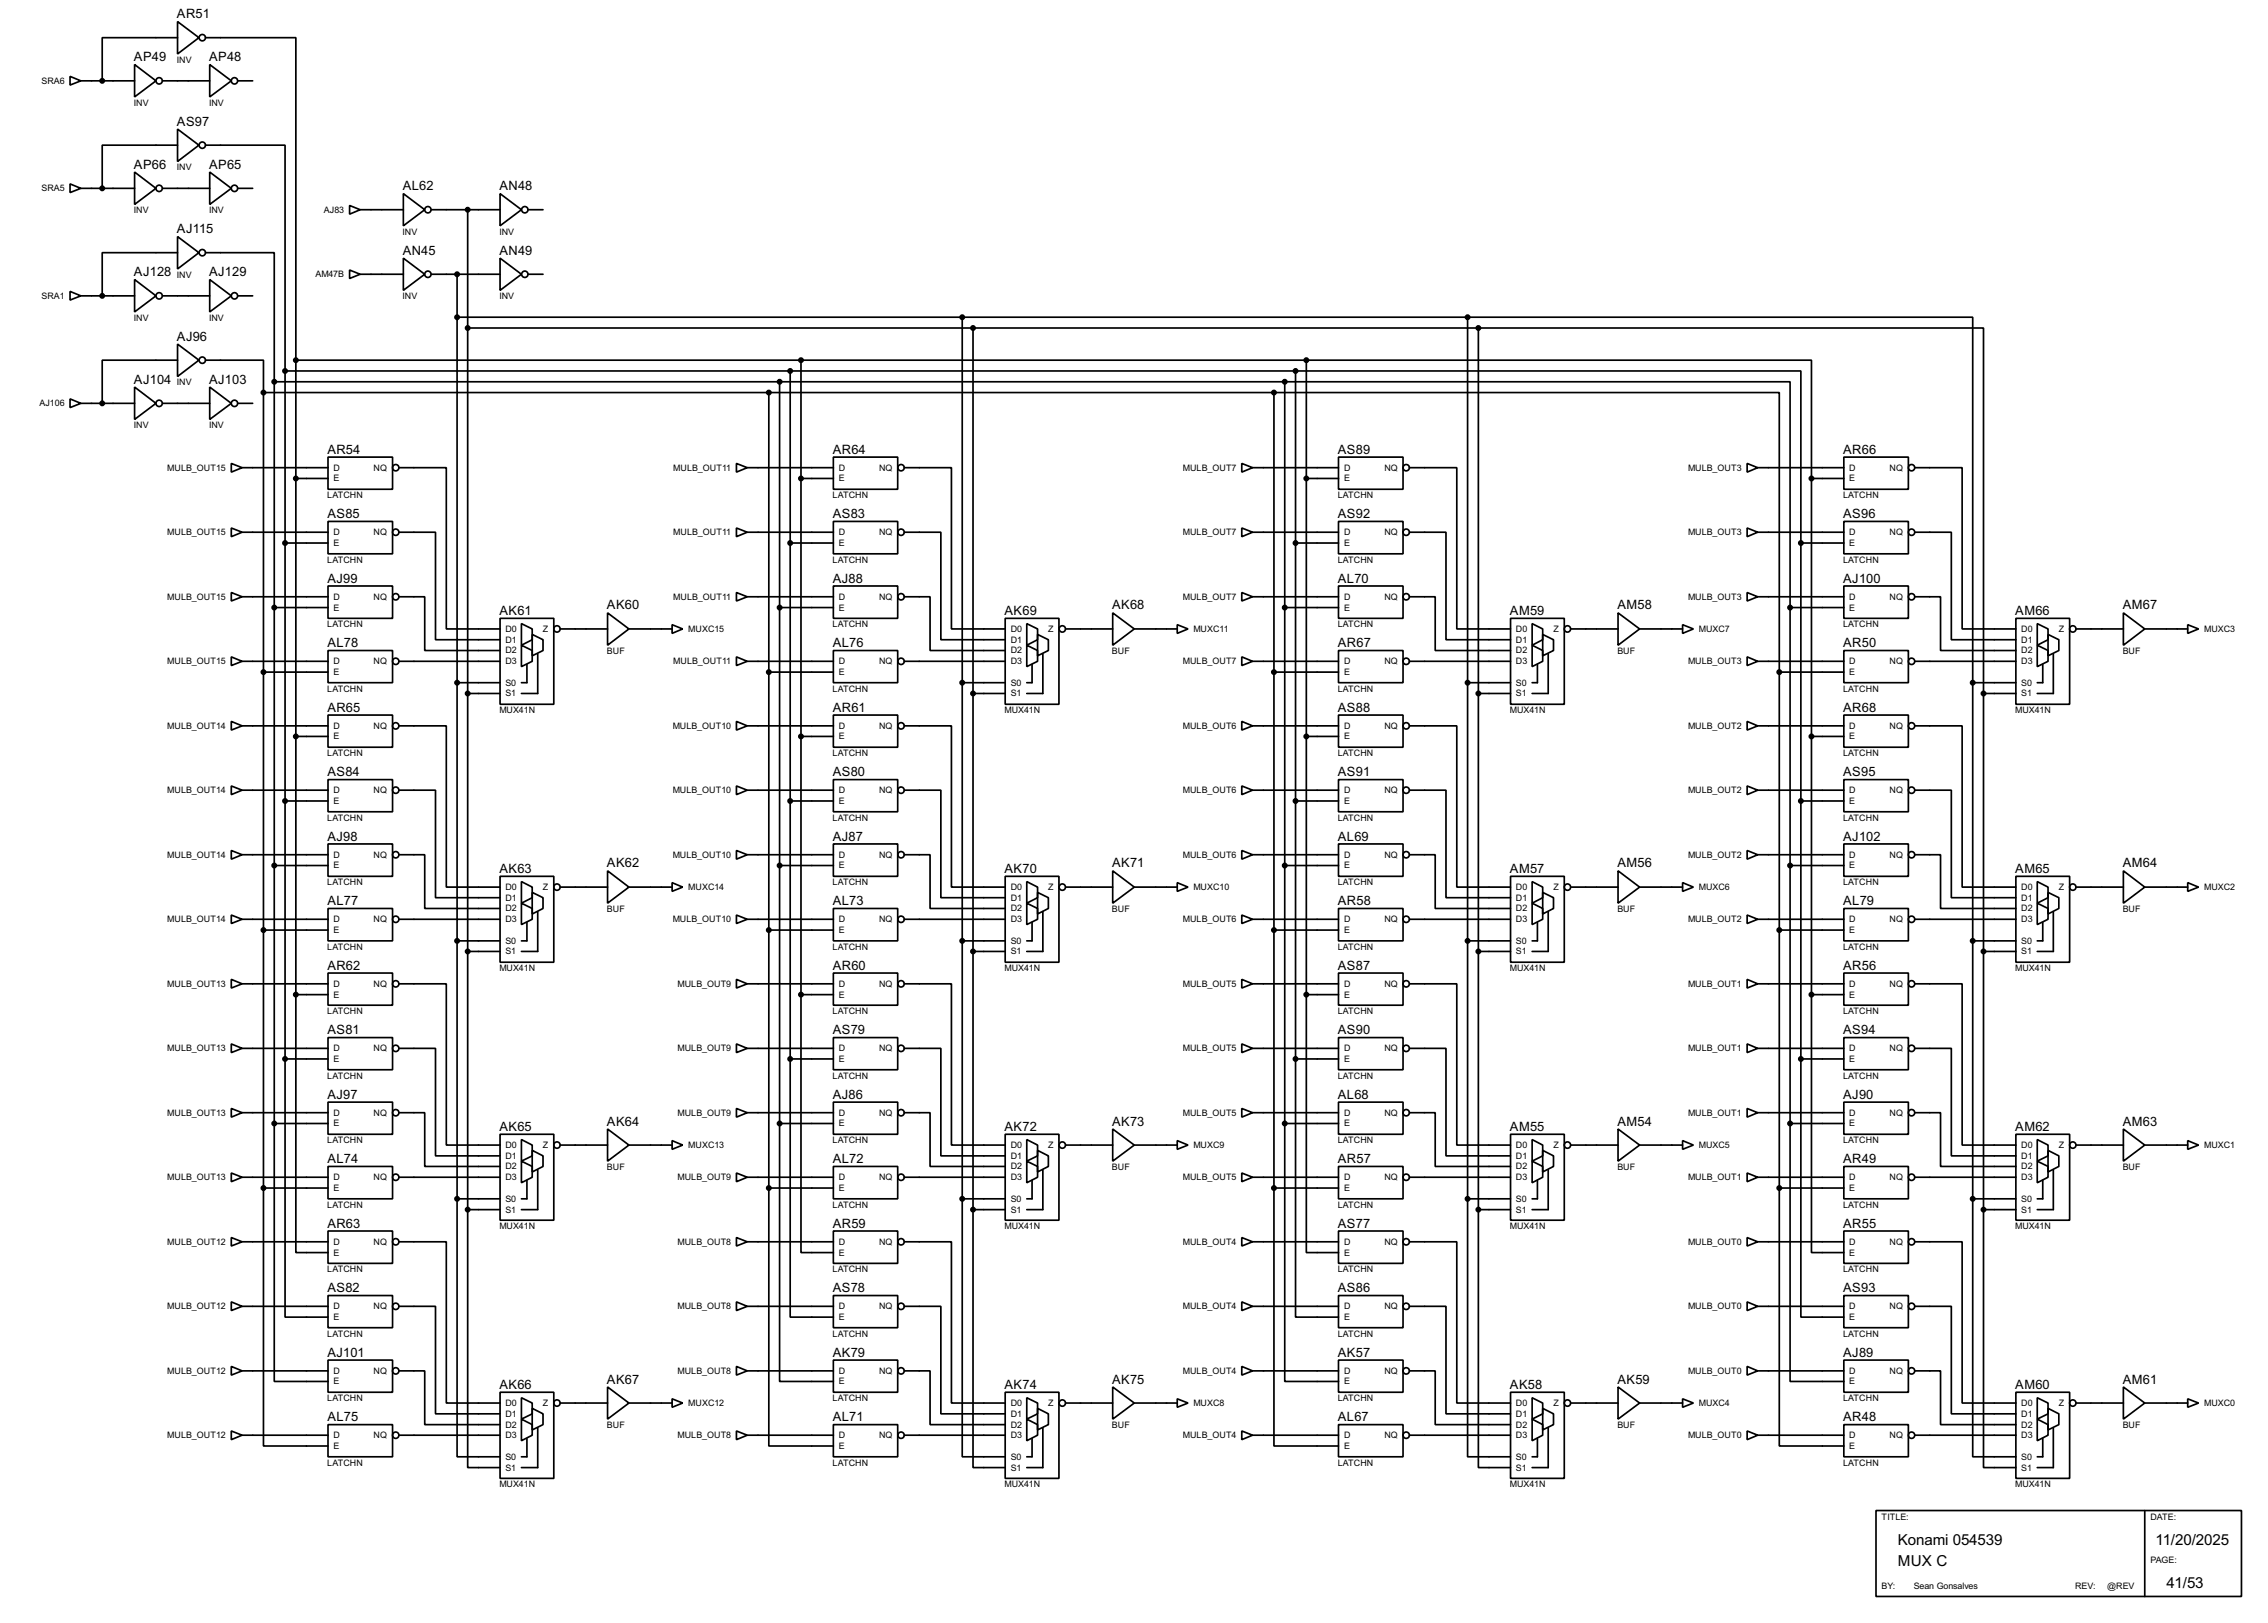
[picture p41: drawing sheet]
<svg xmlns="http://www.w3.org/2000/svg" width="536mm" height="383mm" viewBox="0 0 536 383" stroke-linecap="round" stroke-linejoin="round" font-family="sans-serif">
<defs><g id="words">
<g font-size="4">
<text x="448.4" y="365.1">Konami 054539</text>
<text x="509.3" y="365.1">11/20/2025</text>
<text x="448.4" y="370.1">MUX C</text>
<text x="511.9" y="375.2">41/53</text>
</g>
<g font-size="3.4">
<text x="41.8" y="4.3">AR51</text>
<text x="31.7" y="14.5">AP49</text>
<text x="49.4" y="14.5">AP48</text>
<text x="41.8" y="29.7">AS97</text>
<text x="31.7" y="39.9">AP66</text>
<text x="49.4" y="39.9">AP65</text>
<text x="95.2" y="45">AL62</text>
<text x="118" y="45">AN48</text>
<text x="41.8" y="55.1">AJ115</text>
<text x="31.7" y="65.3">AJ128</text>
<text x="49.4" y="65.3">AJ129</text>
<text x="95.2" y="60.2">AN45</text>
<text x="118" y="60.2">AN49</text>
<text x="41.8" y="80.5">AJ96</text>
<text x="31.7" y="90.7">AJ104</text>
<text x="49.4" y="90.7">AJ103</text>
<text x="77.4" y="107.2">AR54</text>
<text x="196.8" y="107.2">AR64</text>
<text x="316.1" y="107.2">AS89</text>
<text x="435.5" y="107.2">AR66</text>
<text x="77.4" y="122.4">AS85</text>
<text x="196.8" y="122.4">AS83</text>
<text x="316.1" y="122.4">AS92</text>
<text x="435.5" y="122.4">AS96</text>
<text x="77.4" y="137.6">AJ99</text>
<text x="196.8" y="137.6">AJ88</text>
<text x="316.1" y="137.6">AL70</text>
<text x="435.5" y="137.6">AJ100</text>
<text x="143.4" y="144">AK60</text>
<text x="262.8" y="144">AK68</text>
<text x="382.2" y="144">AM58</text>
<text x="501.6" y="144">AM67</text>
<text x="118" y="145.3">AK61</text>
<text x="237.4" y="145.3">AK69</text>
<text x="356.8" y="145.3">AM59</text>
<text x="476.2" y="145.3">AM66</text>
<text x="77.4" y="152.9">AL78</text>
<text x="196.8" y="152.9">AL76</text>
<text x="316.1" y="152.9">AR67</text>
<text x="435.5" y="152.9">AR50</text>
<text x="77.4" y="168.2">AR65</text>
<text x="196.8" y="168.2">AR61</text>
<text x="316.1" y="168.2">AS88</text>
<text x="435.5" y="168.2">AR68</text>
<text x="77.4" y="183.4">AS84</text>
<text x="196.8" y="183.4">AS80</text>
<text x="316.1" y="183.4">AS91</text>
<text x="435.5" y="183.4">AS95</text>
<text x="77.4" y="198.6">AJ98</text>
<text x="196.8" y="198.6">AJ87</text>
<text x="316.1" y="198.6">AL69</text>
<text x="435.5" y="198.6">AJ102</text>
<text x="118" y="206.3">AK63</text>
<text x="143.4" y="205">AK62</text>
<text x="237.4" y="206.3">AK70</text>
<text x="262.8" y="205">AK71</text>
<text x="356.8" y="206.3">AM57</text>
<text x="382.2" y="205">AM56</text>
<text x="476.2" y="206.3">AM65</text>
<text x="501.6" y="205">AM64</text>
<text x="77.4" y="213.9">AL77</text>
<text x="196.8" y="213.9">AL73</text>
<text x="316.1" y="213.9">AR58</text>
<text x="435.5" y="213.9">AL79</text>
<text x="77.4" y="229.1">AR62</text>
<text x="196.8" y="229.1">AR60</text>
<text x="316.1" y="229.1">AS87</text>
<text x="435.5" y="229.1">AR56</text>
<text x="77.4" y="244.4">AS81</text>
<text x="196.8" y="244.4">AS79</text>
<text x="316.1" y="244.4">AS90</text>
<text x="435.5" y="244.4">AS94</text>
<text x="77.4" y="259.6">AJ97</text>
<text x="196.8" y="259.6">AJ86</text>
<text x="316.1" y="259.6">AL68</text>
<text x="435.5" y="259.6">AJ90</text>
<text x="118" y="267.2">AK65</text>
<text x="143.4" y="266">AK64</text>
<text x="237.4" y="267.2">AK72</text>
<text x="262.8" y="266">AK73</text>
<text x="356.8" y="267.2">AM55</text>
<text x="382.2" y="266">AM54</text>
<text x="476.2" y="267.2">AM62</text>
<text x="501.6" y="266">AM63</text>
<text x="77.4" y="274.8">AL74</text>
<text x="196.8" y="274.8">AL72</text>
<text x="316.1" y="274.8">AR57</text>
<text x="435.5" y="274.8">AR49</text>
<text x="77.4" y="290.1">AR63</text>
<text x="196.8" y="290.1">AR59</text>
<text x="316.1" y="290.1">AS77</text>
<text x="435.5" y="290.1">AR55</text>
<text x="77.4" y="305.3">AS82</text>
<text x="196.8" y="305.3">AS78</text>
<text x="316.1" y="305.3">AS86</text>
<text x="435.5" y="305.3">AS93</text>
<text x="77.4" y="320.6">AJ101</text>
<text x="196.8" y="320.6">AK79</text>
<text x="316.1" y="320.6">AK57</text>
<text x="435.5" y="320.6">AJ89</text>
<text x="118" y="328.2">AK66</text>
<text x="143.4" y="326.9">AK67</text>
<text x="237.4" y="328.2">AK74</text>
<text x="262.8" y="326.9">AK75</text>
<text x="356.8" y="328.2">AK58</text>
<text x="382.2" y="326.9">AK59</text>
<text x="476.2" y="328.2">AM60</text>
<text x="501.6" y="326.9">AM61</text>
<text x="77.4" y="335.8">AL75</text>
<text x="196.8" y="335.8">AL71</text>
<text x="316.1" y="335.8">AL67</text>
<text x="435.5" y="335.8">AR48</text>
</g>
<g font-size="2.4">
<text x="41.8" y="14.8">INV</text>
<text x="9.8" y="19.8">SRA6</text>
<text x="31.6" y="25">INV</text>
<text x="49.4" y="25">INV</text>
<text x="41.8" y="40.2">INV</text>
<text x="9.8" y="45.2">SRA5</text>
<text x="31.6" y="50.4">INV</text>
<text x="49.4" y="50.4">INV</text>
<text x="76.5" y="50.2">AJ83</text>
<text x="95.1" y="55.4">INV</text>
<text x="118" y="55.4">INV</text>
<text x="41.8" y="65.6">INV</text>
<text x="74.5" y="65.5">AM47B</text>
<text x="9.8" y="70.6">SRA1</text>
<text x="95.1" y="70.7">INV</text>
<text x="118" y="70.7">INV</text>
<text x="31.6" y="75.8">INV</text>
<text x="49.4" y="75.8">INV</text>
<text x="9.3" y="96">AJ106</text>
<text x="41.8" y="91">INV</text>
<text x="31.6" y="101.2">INV</text>
<text x="49.4" y="101.2">INV</text>
<text x="39.5" y="111.2">MULB_OUT15</text>
<text x="78.8" y="111.2">D</text>
<text x="78.8" y="113.7">E</text>
<text x="88.3" y="111.2">NQ</text>
<text x="159.1" y="111.2">MULB_OUT11</text>
<text x="198.2" y="111.2">D</text>
<text x="198.2" y="113.7">E</text>
<text x="207.7" y="111.2">NQ</text>
<text x="279.5" y="111.2">MULB_OUT7</text>
<text x="317.6" y="111.2">D</text>
<text x="317.6" y="113.7">E</text>
<text x="327.1" y="111.2">NQ</text>
<text x="398.8" y="111.2">MULB_OUT3</text>
<text x="436.9" y="111.2">D</text>
<text x="436.9" y="113.7">E</text>
<text x="446.4" y="111.2">NQ</text>
<text x="77.3" y="117.7">LATCHN</text>
<text x="196.7" y="117.7">LATCHN</text>
<text x="316.1" y="117.7">LATCHN</text>
<text x="435.5" y="117.7">LATCHN</text>
<text x="39.5" y="126.4">MULB_OUT15</text>
<text x="78.8" y="126.4">D</text>
<text x="78.8" y="129">E</text>
<text x="88.3" y="126.4">NQ</text>
<text x="159.1" y="126.4">MULB_OUT11</text>
<text x="198.2" y="126.4">D</text>
<text x="198.2" y="129">E</text>
<text x="207.7" y="126.4">NQ</text>
<text x="279.5" y="126.4">MULB_OUT7</text>
<text x="317.6" y="126.4">D</text>
<text x="317.6" y="129">E</text>
<text x="327.1" y="126.4">NQ</text>
<text x="398.8" y="126.4">MULB_OUT3</text>
<text x="436.9" y="126.4">D</text>
<text x="436.9" y="129">E</text>
<text x="446.4" y="126.4">NQ</text>
<text x="77.3" y="133">LATCHN</text>
<text x="196.7" y="133">LATCHN</text>
<text x="316.1" y="133">LATCHN</text>
<text x="435.5" y="133">LATCHN</text>
<text x="39.5" y="141.7">MULB_OUT15</text>
<text x="78.8" y="141.7">D</text>
<text x="88.3" y="141.7">NQ</text>
<text x="159.1" y="141.7">MULB_OUT11</text>
<text x="198.2" y="141.7">D</text>
<text x="207.7" y="141.7">NQ</text>
<text x="279.5" y="141.7">MULB_OUT7</text>
<text x="317.6" y="141.7">D</text>
<text x="327.1" y="141.7">NQ</text>
<text x="398.8" y="141.7">MULB_OUT3</text>
<text x="436.9" y="141.7">D</text>
<text x="446.4" y="141.7">NQ</text>
<text x="77.3" y="148.2">LATCHN</text>
<text x="78.8" y="144.3">E</text>
<text x="119.4" y="149.3">D0</text>
<text x="128.3" y="149.3">Z</text>
<text x="162.6" y="149.3">MUXC15</text>
<text x="196.7" y="148.2">LATCHN</text>
<text x="198.2" y="144.3">E</text>
<text x="238.8" y="149.3">D0</text>
<text x="247.7" y="149.3">Z</text>
<text x="282" y="149.3">MUXC11</text>
<text x="316.1" y="148.2">LATCHN</text>
<text x="317.6" y="144.3">E</text>
<text x="358.2" y="149.3">D0</text>
<text x="367.1" y="149.3">Z</text>
<text x="401.4" y="149.3">MUXC7</text>
<text x="435.5" y="148.2">LATCHN</text>
<text x="436.9" y="144.3">E</text>
<text x="477.6" y="149.3">D0</text>
<text x="486.4" y="149.3">Z</text>
<text x="520.8" y="149.3">MUXC3</text>
<text x="119.4" y="151.9">D1</text>
<text x="119.4" y="154.4">D2</text>
<text x="143.4" y="154.5">BUF</text>
<text x="238.8" y="151.9">D1</text>
<text x="238.8" y="154.4">D2</text>
<text x="262.7" y="154.5">BUF</text>
<text x="358.2" y="151.9">D1</text>
<text x="358.2" y="154.4">D2</text>
<text x="382.1" y="154.5">BUF</text>
<text x="477.6" y="151.9">D1</text>
<text x="477.6" y="154.4">D2</text>
<text x="501.5" y="154.5">BUF</text>
<text x="39.5" y="157">MULB_OUT15</text>
<text x="78.8" y="157">D</text>
<text x="78.8" y="159.5">E</text>
<text x="88.3" y="157">NQ</text>
<text x="119.4" y="157">D3</text>
<text x="159.1" y="157">MULB_OUT11</text>
<text x="198.2" y="157">D</text>
<text x="198.2" y="159.5">E</text>
<text x="207.7" y="157">NQ</text>
<text x="238.8" y="157">D3</text>
<text x="279.5" y="157">MULB_OUT7</text>
<text x="317.6" y="157">D</text>
<text x="317.6" y="159.5">E</text>
<text x="327.1" y="157">NQ</text>
<text x="358.2" y="157">D3</text>
<text x="398.8" y="157">MULB_OUT3</text>
<text x="436.9" y="157">D</text>
<text x="436.9" y="159.5">E</text>
<text x="446.4" y="157">NQ</text>
<text x="477.6" y="157">D3</text>
<text x="77.3" y="163.4">LATCHN</text>
<text x="119.4" y="162">S0</text>
<text x="119.4" y="164.6">S1</text>
<text x="196.7" y="163.4">LATCHN</text>
<text x="238.8" y="162">S0</text>
<text x="238.8" y="164.6">S1</text>
<text x="316.1" y="163.4">LATCHN</text>
<text x="358.2" y="162">S0</text>
<text x="358.2" y="164.6">S1</text>
<text x="435.5" y="163.4">LATCHN</text>
<text x="477.6" y="162">S0</text>
<text x="477.6" y="164.6">S1</text>
<text x="39.5" y="172.2">MULB_OUT14</text>
<text x="78.8" y="172.2">D</text>
<text x="88.3" y="172.2">NQ</text>
<text x="118" y="168.5">MUX41N</text>
<text x="158.9" y="172.2">MULB_OUT10</text>
<text x="198.2" y="172.2">D</text>
<text x="207.7" y="172.2">NQ</text>
<text x="237.3" y="168.5">MUX41N</text>
<text x="279.5" y="172.2">MULB_OUT6</text>
<text x="317.6" y="172.2">D</text>
<text x="327.1" y="172.2">NQ</text>
<text x="356.7" y="168.5">MUX41N</text>
<text x="398.8" y="172.2">MULB_OUT2</text>
<text x="436.9" y="172.2">D</text>
<text x="446.4" y="172.2">NQ</text>
<text x="476.1" y="168.5">MUX41N</text>
<text x="77.3" y="178.7">LATCHN</text>
<text x="78.8" y="174.7">E</text>
<text x="196.7" y="178.7">LATCHN</text>
<text x="198.2" y="174.7">E</text>
<text x="316.1" y="178.7">LATCHN</text>
<text x="317.6" y="174.7">E</text>
<text x="435.5" y="178.7">LATCHN</text>
<text x="436.9" y="174.7">E</text>
<text x="39.5" y="187.4">MULB_OUT14</text>
<text x="78.8" y="187.4">D</text>
<text x="78.8" y="190">E</text>
<text x="88.3" y="187.4">NQ</text>
<text x="158.9" y="187.4">MULB_OUT10</text>
<text x="198.2" y="187.4">D</text>
<text x="198.2" y="190">E</text>
<text x="207.7" y="187.4">NQ</text>
<text x="279.5" y="187.4">MULB_OUT6</text>
<text x="317.6" y="187.4">D</text>
<text x="317.6" y="190">E</text>
<text x="327.1" y="187.4">NQ</text>
<text x="398.8" y="187.4">MULB_OUT2</text>
<text x="436.9" y="187.4">D</text>
<text x="436.9" y="190">E</text>
<text x="446.4" y="187.4">NQ</text>
<text x="77.3" y="193.9">LATCHN</text>
<text x="196.7" y="193.9">LATCHN</text>
<text x="316.1" y="193.9">LATCHN</text>
<text x="435.5" y="193.9">LATCHN</text>
<text x="39.5" y="202.7">MULB_OUT14</text>
<text x="78.8" y="202.7">D</text>
<text x="88.3" y="202.7">NQ</text>
<text x="158.9" y="202.7">MULB_OUT10</text>
<text x="198.2" y="202.7">D</text>
<text x="207.7" y="202.7">NQ</text>
<text x="279.5" y="202.7">MULB_OUT6</text>
<text x="317.6" y="202.7">D</text>
<text x="327.1" y="202.7">NQ</text>
<text x="398.8" y="202.7">MULB_OUT2</text>
<text x="436.9" y="202.7">D</text>
<text x="446.4" y="202.7">NQ</text>
<text x="77.3" y="209.2">LATCHN</text>
<text x="78.8" y="205.2">E</text>
<text x="196.7" y="209.2">LATCHN</text>
<text x="198.2" y="205.2">E</text>
<text x="316.1" y="209.2">LATCHN</text>
<text x="317.6" y="205.2">E</text>
<text x="435.5" y="209.2">LATCHN</text>
<text x="436.9" y="205.2">E</text>
<text x="119.4" y="210.3">D0</text>
<text x="119.4" y="212.8">D1</text>
<text x="119.4" y="215.4">D2</text>
<text x="128.3" y="210.3">Z</text>
<text x="143.4" y="215.5">BUF</text>
<text x="162.6" y="210.3">MUXC14</text>
<text x="238.8" y="210.3">D0</text>
<text x="238.8" y="212.8">D1</text>
<text x="238.8" y="215.4">D2</text>
<text x="247.7" y="210.3">Z</text>
<text x="262.7" y="215.5">BUF</text>
<text x="282" y="210.3">MUXC10</text>
<text x="358.2" y="210.3">D0</text>
<text x="358.2" y="212.8">D1</text>
<text x="358.2" y="215.4">D2</text>
<text x="367.1" y="210.3">Z</text>
<text x="382.1" y="215.5">BUF</text>
<text x="401.4" y="210.3">MUXC6</text>
<text x="477.6" y="210.3">D0</text>
<text x="477.6" y="212.8">D1</text>
<text x="477.6" y="215.4">D2</text>
<text x="486.4" y="210.3">Z</text>
<text x="501.5" y="215.5">BUF</text>
<text x="520.8" y="210.3">MUXC2</text>
<text x="39.5" y="217.9">MULB_OUT14</text>
<text x="78.8" y="217.9">D</text>
<text x="78.8" y="220.5">E</text>
<text x="88.3" y="217.9">NQ</text>
<text x="119.4" y="217.9">D3</text>
<text x="158.9" y="217.9">MULB_OUT10</text>
<text x="198.2" y="217.9">D</text>
<text x="198.2" y="220.5">E</text>
<text x="207.7" y="217.9">NQ</text>
<text x="238.8" y="217.9">D3</text>
<text x="279.5" y="217.9">MULB_OUT6</text>
<text x="317.6" y="217.9">D</text>
<text x="317.6" y="220.5">E</text>
<text x="327.1" y="217.9">NQ</text>
<text x="358.2" y="217.9">D3</text>
<text x="398.8" y="217.9">MULB_OUT2</text>
<text x="436.9" y="217.9">D</text>
<text x="436.9" y="220.5">E</text>
<text x="446.4" y="217.9">NQ</text>
<text x="477.6" y="217.9">D3</text>
<text x="77.3" y="224.4">LATCHN</text>
<text x="119.4" y="223">S0</text>
<text x="119.4" y="225.5">S1</text>
<text x="196.7" y="224.4">LATCHN</text>
<text x="238.8" y="223">S0</text>
<text x="238.8" y="225.5">S1</text>
<text x="316.1" y="224.4">LATCHN</text>
<text x="358.2" y="223">S0</text>
<text x="358.2" y="225.5">S1</text>
<text x="435.5" y="224.4">LATCHN</text>
<text x="477.6" y="223">S0</text>
<text x="477.6" y="225.5">S1</text>
<text x="39.5" y="233.2">MULB_OUT13</text>
<text x="78.8" y="233.2">D</text>
<text x="88.3" y="233.2">NQ</text>
<text x="118" y="229.5">MUX41N</text>
<text x="160.1" y="233.2">MULB_OUT9</text>
<text x="198.2" y="233.2">D</text>
<text x="207.7" y="233.2">NQ</text>
<text x="237.3" y="229.5">MUX41N</text>
<text x="279.5" y="233.2">MULB_OUT5</text>
<text x="317.6" y="233.2">D</text>
<text x="327.1" y="233.2">NQ</text>
<text x="356.7" y="229.5">MUX41N</text>
<text x="398.8" y="233.2">MULB_OUT1</text>
<text x="436.9" y="233.2">D</text>
<text x="446.4" y="233.2">NQ</text>
<text x="476.1" y="229.5">MUX41N</text>
<text x="77.3" y="239.6">LATCHN</text>
<text x="78.8" y="235.7">E</text>
<text x="196.7" y="239.6">LATCHN</text>
<text x="198.2" y="235.7">E</text>
<text x="316.1" y="239.6">LATCHN</text>
<text x="317.6" y="235.7">E</text>
<text x="435.5" y="239.6">LATCHN</text>
<text x="436.9" y="235.7">E</text>
<text x="39.5" y="248.4">MULB_OUT13</text>
<text x="78.8" y="248.4">D</text>
<text x="78.8" y="250.9">E</text>
<text x="88.3" y="248.4">NQ</text>
<text x="160.1" y="248.4">MULB_OUT9</text>
<text x="198.2" y="248.4">D</text>
<text x="198.2" y="250.9">E</text>
<text x="207.7" y="248.4">NQ</text>
<text x="279.5" y="248.4">MULB_OUT5</text>
<text x="317.6" y="248.4">D</text>
<text x="317.6" y="250.9">E</text>
<text x="327.1" y="248.4">NQ</text>
<text x="398.8" y="248.4">MULB_OUT1</text>
<text x="436.9" y="248.4">D</text>
<text x="436.9" y="250.9">E</text>
<text x="446.4" y="248.4">NQ</text>
<text x="77.3" y="254.9">LATCHN</text>
<text x="196.7" y="254.9">LATCHN</text>
<text x="316.1" y="254.9">LATCHN</text>
<text x="435.5" y="254.9">LATCHN</text>
<text x="39.5" y="263.6">MULB_OUT13</text>
<text x="78.8" y="263.6">D</text>
<text x="88.3" y="263.6">NQ</text>
<text x="160.1" y="263.6">MULB_OUT9</text>
<text x="198.2" y="263.6">D</text>
<text x="207.7" y="263.6">NQ</text>
<text x="279.5" y="263.6">MULB_OUT5</text>
<text x="317.6" y="263.6">D</text>
<text x="327.1" y="263.6">NQ</text>
<text x="398.8" y="263.6">MULB_OUT1</text>
<text x="436.9" y="263.6">D</text>
<text x="446.4" y="263.6">NQ</text>
<text x="78.8" y="266.2">E</text>
<text x="198.2" y="266.2">E</text>
<text x="317.6" y="266.2">E</text>
<text x="436.9" y="266.2">E</text>
<text x="77.3" y="270.1">LATCHN</text>
<text x="119.4" y="271.3">D0</text>
<text x="119.4" y="273.8">D1</text>
<text x="128.3" y="271.3">Z</text>
<text x="162.6" y="271.3">MUXC13</text>
<text x="196.7" y="270.1">LATCHN</text>
<text x="238.8" y="271.3">D0</text>
<text x="238.8" y="273.8">D1</text>
<text x="247.7" y="271.3">Z</text>
<text x="282" y="271.3">MUXC9</text>
<text x="316.1" y="270.1">LATCHN</text>
<text x="358.2" y="271.3">D0</text>
<text x="358.2" y="273.8">D1</text>
<text x="367.1" y="271.3">Z</text>
<text x="401.4" y="271.3">MUXC5</text>
<text x="435.5" y="270.1">LATCHN</text>
<text x="477.6" y="271.3">D0</text>
<text x="477.6" y="273.8">D1</text>
<text x="486.4" y="271.3">Z</text>
<text x="520.8" y="271.3">MUXC1</text>
<text x="39.5" y="278.9">MULB_OUT13</text>
<text x="78.8" y="278.9">D</text>
<text x="78.8" y="281.4">E</text>
<text x="88.3" y="278.9">NQ</text>
<text x="119.4" y="276.3">D2</text>
<text x="119.4" y="278.9">D3</text>
<text x="143.4" y="276.5">BUF</text>
<text x="160.1" y="278.9">MULB_OUT9</text>
<text x="198.2" y="278.9">D</text>
<text x="198.2" y="281.4">E</text>
<text x="207.7" y="278.9">NQ</text>
<text x="238.8" y="276.3">D2</text>
<text x="238.8" y="278.9">D3</text>
<text x="262.7" y="276.5">BUF</text>
<text x="279.5" y="278.9">MULB_OUT5</text>
<text x="317.6" y="278.9">D</text>
<text x="317.6" y="281.4">E</text>
<text x="327.1" y="278.9">NQ</text>
<text x="358.2" y="276.3">D2</text>
<text x="358.2" y="278.9">D3</text>
<text x="382.1" y="276.5">BUF</text>
<text x="398.8" y="278.9">MULB_OUT1</text>
<text x="436.9" y="278.9">D</text>
<text x="436.9" y="281.4">E</text>
<text x="446.4" y="278.9">NQ</text>
<text x="477.6" y="276.3">D2</text>
<text x="477.6" y="278.9">D3</text>
<text x="501.5" y="276.5">BUF</text>
<text x="77.3" y="285.4">LATCHN</text>
<text x="119.4" y="284">S0</text>
<text x="119.4" y="286.5">S1</text>
<text x="196.7" y="285.4">LATCHN</text>
<text x="238.8" y="284">S0</text>
<text x="238.8" y="286.5">S1</text>
<text x="316.1" y="285.4">LATCHN</text>
<text x="358.2" y="284">S0</text>
<text x="358.2" y="286.5">S1</text>
<text x="435.5" y="285.4">LATCHN</text>
<text x="477.6" y="284">S0</text>
<text x="477.6" y="286.5">S1</text>
<text x="118" y="290.4">MUX41N</text>
<text x="237.3" y="290.4">MUX41N</text>
<text x="356.7" y="290.4">MUX41N</text>
<text x="476.1" y="290.4">MUX41N</text>
<text x="39.5" y="294.1">MULB_OUT12</text>
<text x="78.8" y="294.1">D</text>
<text x="78.8" y="296.7">E</text>
<text x="88.3" y="294.1">NQ</text>
<text x="160.1" y="294.1">MULB_OUT8</text>
<text x="198.2" y="294.1">D</text>
<text x="198.2" y="296.7">E</text>
<text x="207.7" y="294.1">NQ</text>
<text x="279.5" y="294.1">MULB_OUT4</text>
<text x="317.6" y="294.1">D</text>
<text x="317.6" y="296.7">E</text>
<text x="327.1" y="294.1">NQ</text>
<text x="398.8" y="294.1">MULB_OUT0</text>
<text x="436.9" y="294.1">D</text>
<text x="436.9" y="296.7">E</text>
<text x="446.4" y="294.1">NQ</text>
<text x="77.3" y="300.6">LATCHN</text>
<text x="196.7" y="300.6">LATCHN</text>
<text x="316.1" y="300.6">LATCHN</text>
<text x="435.5" y="300.6">LATCHN</text>
<text x="39.5" y="309.4">MULB_OUT12</text>
<text x="78.8" y="309.4">D</text>
<text x="78.8" y="311.9">E</text>
<text x="88.3" y="309.4">NQ</text>
<text x="160.1" y="309.4">MULB_OUT8</text>
<text x="198.2" y="309.4">D</text>
<text x="198.2" y="311.9">E</text>
<text x="207.7" y="309.4">NQ</text>
<text x="279.5" y="309.4">MULB_OUT4</text>
<text x="317.6" y="309.4">D</text>
<text x="317.6" y="311.9">E</text>
<text x="327.1" y="309.4">NQ</text>
<text x="398.8" y="309.4">MULB_OUT0</text>
<text x="436.9" y="309.4">D</text>
<text x="436.9" y="311.9">E</text>
<text x="446.4" y="309.4">NQ</text>
<text x="77.3" y="315.8">LATCHN</text>
<text x="196.7" y="315.8">LATCHN</text>
<text x="316.1" y="315.8">LATCHN</text>
<text x="435.5" y="315.8">LATCHN</text>
<text x="39.5" y="324.6">MULB_OUT12</text>
<text x="78.8" y="324.6">D</text>
<text x="78.8" y="327.1">E</text>
<text x="88.3" y="324.6">NQ</text>
<text x="160.1" y="324.6">MULB_OUT8</text>
<text x="198.2" y="324.6">D</text>
<text x="198.2" y="327.1">E</text>
<text x="207.7" y="324.6">NQ</text>
<text x="279.5" y="324.6">MULB_OUT4</text>
<text x="317.6" y="324.6">D</text>
<text x="317.6" y="327.1">E</text>
<text x="327.1" y="324.6">NQ</text>
<text x="398.8" y="324.6">MULB_OUT0</text>
<text x="436.9" y="324.6">D</text>
<text x="436.9" y="327.1">E</text>
<text x="446.4" y="324.6">NQ</text>
<text x="77.3" y="331.1">LATCHN</text>
<text x="119.4" y="332.2">D0</text>
<text x="119.4" y="334.8">D1</text>
<text x="128.3" y="332.2">Z</text>
<text x="162.6" y="332.2">MUXC12</text>
<text x="196.7" y="331.1">LATCHN</text>
<text x="238.8" y="332.2">D0</text>
<text x="238.8" y="334.8">D1</text>
<text x="247.7" y="332.2">Z</text>
<text x="282" y="332.2">MUXC8</text>
<text x="316.1" y="331.1">LATCHN</text>
<text x="358.2" y="332.2">D0</text>
<text x="358.2" y="334.8">D1</text>
<text x="367.1" y="332.2">Z</text>
<text x="401.4" y="332.2">MUXC4</text>
<text x="435.5" y="331.1">LATCHN</text>
<text x="477.6" y="332.2">D0</text>
<text x="477.6" y="334.8">D1</text>
<text x="486.4" y="332.2">Z</text>
<text x="520.8" y="332.2">MUXC0</text>
<text x="39.5" y="339.8">MULB_OUT12</text>
<text x="78.8" y="339.8">D</text>
<text x="88.3" y="339.8">NQ</text>
<text x="119.4" y="337.3">D2</text>
<text x="119.4" y="339.8">D3</text>
<text x="143.4" y="337.4">BUF</text>
<text x="160.1" y="339.8">MULB_OUT8</text>
<text x="198.2" y="339.8">D</text>
<text x="207.7" y="339.8">NQ</text>
<text x="238.8" y="337.3">D2</text>
<text x="238.8" y="339.8">D3</text>
<text x="262.7" y="337.4">BUF</text>
<text x="279.5" y="339.8">MULB_OUT4</text>
<text x="317.6" y="339.8">D</text>
<text x="327.1" y="339.8">NQ</text>
<text x="358.2" y="337.3">D2</text>
<text x="358.2" y="339.8">D3</text>
<text x="382.1" y="337.4">BUF</text>
<text x="398.8" y="339.8">MULB_OUT0</text>
<text x="436.9" y="339.8">D</text>
<text x="446.4" y="339.8">NQ</text>
<text x="477.6" y="337.3">D2</text>
<text x="477.6" y="339.8">D3</text>
<text x="501.5" y="337.4">BUF</text>
<text x="77.3" y="346.3">LATCHN</text>
<text x="78.8" y="342.4">E</text>
<text x="119.4" y="344.9">S0</text>
<text x="119.4" y="347.5">S1</text>
<text x="196.7" y="346.3">LATCHN</text>
<text x="198.2" y="342.4">E</text>
<text x="238.8" y="344.9">S0</text>
<text x="238.8" y="347.5">S1</text>
<text x="316.1" y="346.3">LATCHN</text>
<text x="317.6" y="342.4">E</text>
<text x="358.2" y="344.9">S0</text>
<text x="358.2" y="347.5">S1</text>
<text x="435.5" y="346.3">LATCHN</text>
<text x="436.9" y="342.4">E</text>
<text x="477.6" y="344.9">S0</text>
<text x="477.6" y="347.5">S1</text>
<text x="118" y="351.4">MUX41N</text>
<text x="237.3" y="351.4">MUX41N</text>
<text x="356.7" y="351.4">MUX41N</text>
<text x="476.1" y="351.4">MUX41N</text>
<text x="444.6" y="359.1">TITLE:</text>
<text x="508.1" y="359.1">DATE:</text>
<text x="508.1" y="369.2">PAGE:</text>
<text x="444.6" y="375.6">BY:</text>
<text x="452.2" y="375.6">Sean Gonsalves</text>
<text x="490.3" y="375.6">REV:</text>
<text x="497.9" y="375.6">@REV</text>
</g>
</g></defs>
<g fill="none" stroke="#000" stroke-width=".4">
<path d="M16.6 18.1l2.5 1-2.5 1zM19.1 19.1h12.7M31.8 15.3l5.1 3.8-5.1 3.8zM38.4 19.1h11.2M42 5.1l5 3.8-5 3.9zM42 8.9h-17.8v10.2M48.6 8.9h21.3v76.2M49.6 15.3l5.1 3.8-5.1 3.8zM56.2 19.1h3.5M42 30.5l5 3.8-5 3.9zM42 34.3h-17.8v10.2M48.6 34.3h18.8v53.4"/>
<path d="M16.6 43.5l2.5 1-2.5 1zM19.1 44.5h12.7M31.8 40.7l5.1 3.8-5.1 3.8zM38.4 44.5h11.2M42 55.9l5 3.8-5 3.9zM42 59.7h-17.8v10.2M48.6 59.7h16.2v30.5M49.6 40.7l5.1 3.8-5.1 3.8zM56.2 44.5h3.5M82.6 48.6l2.5 1-2.5 1zM85.1 49.6h10.2M95.3 45.8l5.1 3.8-5.1 3.8z"/>
<path d="M101.9 49.6h16.3M110.5 49.6v236.2M118.2 45.8l5 3.8-5 3.8zM124.8 49.6h3.5M16.6 68.9l2.5 1-2.5 1zM19.1 69.9h12.7M31.8 66.1l5.1 3.8-5.1 3.8zM38.4 69.9h11.2M49.6 66.1l5.1 3.8-5.1 3.8zM56.2 69.9h3.5M82.6 63.8l2.5 1-2.5 1zM85.1 64.8h10.2"/>
<path d="M95.3 61l5.1 3.8-5.1 3.8zM101.9 64.8h16.3M108 64.8v218.5M108 75h238.8M110.5 77.5h238.8M118.2 61l5 3.8-5 3.8zM124.8 64.8h3.5M227.4 75v208.3M229.9 77.5v208.3M346.8 75h119.3v86.3M346.8 75v208.3M349.3 77.5h119.4v86.4"/>
<path d="M349.3 77.5v208.3M16.6 94.3l2.5 1-2.5 1zM19.1 95.3h12.7M31.8 91.5l5.1 3.8-5.1 3.8zM38.4 95.3h11.2M42 81.3l5 3.8-5 3.9zM42 85.1h-17.8v10.2M48.6 85.1h13.7v7.7M49.6 91.5l5.1 3.8-5.1 3.8zM56.2 95.3h3.5M62.3 92.8v187.9M62.3 92.8h238.7"/>
<path d="M64.8 90.2v175.3M64.8 90.2h238.8M67.4 87.7v162.5M67.4 87.7h238.7M69.9 85.1v149.9M69.9 85.1h238.8M181.7 92.8v187.9M184.2 90.2v175.3M186.7 87.7v162.5M189.3 85.1v149.9M301 92.8h119.4v66M301 92.8v187.9"/>
<path d="M303.6 90.2h119.4v53.4M303.6 90.2v175.3M306.1 87.7h119.4v40.6M306.1 87.7v162.5M308.7 85.1h119.3v28M308.7 85.1v149.9M54.7 109.5l2.5 1-2.5 1.1zM57.2 110.5h20.3M69.9 113.1h7.6M77.5 108h15.3v7.6h-15.3zM94.3 110.5h11.2v38.1h12.7M174 109.5l2.6 1-2.6 1.1z"/>
<path d="M176.6 110.5h20.3M189.3 113.1h7.6M196.9 108h15.2v7.6h-15.2zM213.7 110.5h11.1v38.1h12.7M293.4 109.5l2.6 1-2.6 1.1zM296 110.5h20.3M308.7 113.1h7.6M316.3 108h15.2v7.6h-15.2zM333 110.5h11.2v38.1h12.7M412.8 109.5l2.5 1-2.5 1.1zM415.3 110.5h20.4M428 113.1h7.7"/>
<path d="M428 113.1v121.9M435.7 108h15.2v7.6h-15.2zM452.4 110.5h11.2v38.1h12.7M54.7 124.8l2.5 1-2.5 1zM57.2 125.8h20.3M67.4 128.3h10.1M77.5 138.5h15.3v7.6h-15.3zM77.5 123.2h15.3v7.7h-15.3zM94.3 125.8h8.6v25.4h15.3M174 124.8l2.6 1-2.6 1zM176.6 125.8h20.3M186.7 128.3h10.2"/>
<path d="M196.9 138.5h15.2v7.6h-15.2zM196.9 123.2h15.2v7.7h-15.2zM213.7 125.8h8.6v25.4h15.2M293.4 124.8l2.6 1-2.6 1zM296 125.8h20.3M306.1 128.3h10.2M316.3 123.2h15.2v7.7h-15.2zM316.3 138.5h15.2v7.6h-15.2zM333 125.8h8.7v25.4h15.2M412.8 124.8l2.5 1-2.5 1zM415.3 125.8h20.4M425.5 128.3h10.2"/>
<path d="M425.5 128.3v121.9M435.7 138.5h15.2v7.6h-15.2zM435.7 123.2h15.2v7.7h-15.2zM452.4 125.8h8.7v25.4h15.2M54.7 140l2.5 1-2.5 1zM54.7 155.2l2.5 1.1-2.5 1zM57.2 141h20.3M57.2 156.3h20.3M62.3 158.8h15.2M64.8 143.6h12.7M77.5 153.7h15.3v7.6h-15.3zM94.3 141h6.1v12.7h17.8"/>
<path d="M94.3 156.3h23.9M118.2 146.1h12.7v20.3h-12.7zM123.2 147.4l2.6 1.2v2.6l-2.6 1.3zM123.2 152.5l2.6 1.2v2.6l-2.6 1.2zM124.5 157v4.3h-1.3M125.8 149.9l2.5 1.3v2.5l-2.5 1.3zM127.1 154.5v9.4h-3.9M132.4 148.6h11.2M143.6 144.8l5 3.8-5 3.9zM148.6 148.6h10.2M158.8 147.6l2.5 1-2.5 1.1zM174 140l2.6 1-2.6 1z"/>
<path d="M174 155.2l2.6 1.1-2.6 1zM176.6 141h20.3M176.6 156.3h20.3M181.7 158.8h15.2M184.2 143.6h12.7M196.9 153.7h15.2v7.6h-15.2zM213.7 141h6.1v12.7h17.7M213.7 156.3h23.8M237.5 146.1h12.7v20.3h-12.7zM242.6 147.4l2.6 1.2v2.6l-2.6 1.3zM242.6 152.5l2.6 1.2v2.6l-2.6 1.2zM243.9 157v4.3h-1.3"/>
<path d="M245.2 149.9l2.5 1.3v2.5l-2.5 1.3zM246.4 154.5v9.4h-3.8M251.8 148.6h11.1M262.9 144.8l5.1 3.8-5.1 3.9zM268 148.6h10.2M278.2 147.6l2.5 1-2.5 1.1zM293.4 155.2l2.6 1.1-2.6 1zM293.4 140l2.6 1-2.6 1zM296 141h20.3M296 156.3h20.3M301 158.8h15.3M303.6 143.6h12.7"/>
<path d="M316.3 153.7h15.2v7.6h-15.2zM333 141h6.1v12.7h17.8M333 156.3h23.9M356.9 146.1h12.7v20.3h-12.7zM362 147.4l2.5 1.2v2.6l-2.5 1.3zM362 152.5l2.5 1.2v2.6l-2.5 1.2zM363.3 157v4.3h-1.3M364.5 149.9l2.6 1.3v2.5l-2.6 1.3zM365.8 154.5v9.4h-3.8M371.1 148.6h11.2M382.3 144.8l5.1 3.8-5.1 3.9zM387.4 148.6h10.2"/>
<path d="M397.6 147.6l2.5 1-2.5 1.1zM412.8 140l2.5 1-2.5 1zM412.8 155.2l2.5 1.1-2.5 1zM415.3 141h20.4M415.3 156.3h20.4M420.4 158.8h15.3M420.4 158.8v121.9M423 143.6h12.7M423 143.6v121.9M435.7 153.7h15.2v7.6h-15.2zM452.4 141h6.1v12.7h17.8M452.4 156.3h23.9"/>
<path d="M476.3 146.1h12.7v20.3h-12.7zM481.4 147.4l2.5 1.2v2.6l-2.5 1.3zM481.4 152.5l2.5 1.2v2.6l-2.5 1.2zM482.7 157v4.3h-1.3M483.9 149.9l2.6 1.3v2.5l-2.6 1.3zM485.2 154.5v9.4h-3.8M490.5 148.6h11.2M501.7 144.8l5.1 3.8-5.1 3.9zM506.8 148.6h10.1M516.9 147.6l2.6 1-2.6 1.1zM54.7 170.5l2.5 1-2.5 1zM57.2 171.5h20.3"/>
<path d="M69.9 174h7.6M77.5 169h15.3v7.6h-15.3zM94.3 171.5h11.2v38.1h12.7M108 161.3h10.2M110.5 163.9h7.7M174 170.5l2.6 1-2.6 1zM176.6 171.5h20.3M189.3 174h7.6M196.9 169h15.2v7.6h-15.2zM213.7 171.5h11.1v38.1h12.7M227.4 161.3h10.1M229.9 163.9h7.6"/>
<path d="M293.4 170.5l2.6 1-2.6 1zM296 171.5h20.3M308.7 174h7.6M316.3 169h15.2v7.6h-15.2zM333 171.5h11.2v38.1h12.7M346.8 161.3h10.1M349.3 163.9h7.6M412.8 170.5l2.5 1-2.5 1zM415.3 171.5h20.4M428 174h7.7M435.7 169h15.2v7.6h-15.2zM452.4 171.5h11.2v38.1h12.7"/>
<path d="M466.1 161.3h10.2M466.1 161.3v122M468.7 163.9h7.6M468.7 163.9v121.9M54.7 185.7l2.5 1-2.5 1.1zM57.2 186.7h20.3M67.4 189.3h10.1M77.5 199.4h15.3v7.7h-15.3zM77.5 184.2h15.3v7.6h-15.3zM94.3 186.7h8.6v25.4h15.3M174 185.7l2.6 1-2.6 1.1zM176.6 186.7h20.3"/>
<path d="M186.7 189.3h10.2M196.9 199.4h15.2v7.7h-15.2zM196.9 184.2h15.2v7.6h-15.2zM213.7 186.7h8.6v25.4h15.2M293.4 185.7l2.6 1-2.6 1.1zM296 186.7h20.3M306.1 189.3h10.2M316.3 184.2h15.2v7.6h-15.2zM316.3 199.4h15.2v7.7h-15.2zM333 186.7h8.7v25.4h15.2M412.8 185.7l2.5 1-2.5 1.1zM415.3 186.7h20.4"/>
<path d="M425.5 189.3h10.2M435.7 199.4h15.2v7.7h-15.2zM435.7 184.2h15.2v7.6h-15.2zM452.4 186.7h8.7v25.4h15.2M54.7 201l2.5 1-2.5 1zM54.7 216.2l2.5 1-2.5 1zM57.2 202h20.3M57.2 217.2h20.3M62.3 219.8h15.2M64.8 204.5h12.7M77.5 214.7h15.3v7.6h-15.3zM94.3 202h6.1v12.7h17.8"/>
<path d="M94.3 217.2h23.9M118.2 207.1h12.7v20.3h-12.7zM123.2 208.3l2.6 1.3v2.5l-2.6 1.3zM123.2 213.4l2.6 1.3v2.5l-2.6 1.3zM124.5 218v4.3h-1.3M125.8 210.9l2.5 1.2v2.6l-2.5 1.3zM127.1 215.4v9.4h-3.9M132.4 209.6h11.2M143.6 205.8l5 3.8-5 3.8zM148.6 209.6h10.2M158.8 208.6l2.5 1-2.5 1zM174 201l2.6 1-2.6 1z"/>
<path d="M174 216.2l2.6 1-2.6 1zM176.6 202h20.3M176.6 217.2h20.3M181.7 219.8h15.2M184.2 204.5h12.7M196.9 214.7h15.2v7.6h-15.2zM213.7 202h6.1v12.7h17.7M213.7 217.2h23.8M237.5 207.1h12.7v20.3h-12.7zM242.6 208.3l2.6 1.3v2.5l-2.6 1.3zM242.6 213.4l2.6 1.3v2.5l-2.6 1.3zM243.9 218v4.3h-1.3"/>
<path d="M245.2 210.9l2.5 1.2v2.6l-2.5 1.3zM246.4 215.4v9.4h-3.8M251.8 209.6h11.1M262.9 205.8l5.1 3.8-5.1 3.8zM268 209.6h10.2M278.2 208.6l2.5 1-2.5 1zM293.4 216.2l2.6 1-2.6 1zM293.4 201l2.6 1-2.6 1zM296 202h20.3M296 217.2h20.3M301 219.8h15.3M303.6 204.5h12.7"/>
<path d="M316.3 214.7h15.2v7.6h-15.2zM333 202h6.1v12.7h17.8M333 217.2h23.9M356.9 207.1h12.7v20.3h-12.7zM362 208.3l2.5 1.3v2.5l-2.5 1.3zM362 213.4l2.5 1.3v2.5l-2.5 1.3zM363.3 218v4.3h-1.3M364.5 210.9l2.6 1.2v2.6l-2.6 1.3zM365.8 215.4v9.4h-3.8M371.1 209.6h11.2M382.3 205.8l5.1 3.8-5.1 3.8zM387.4 209.6h10.2"/>
<path d="M397.6 208.6l2.5 1-2.5 1zM412.8 201l2.5 1-2.5 1zM412.8 216.2l2.5 1-2.5 1zM415.3 202h20.4M415.3 217.2h20.4M420.4 219.8h15.3M423 204.5h12.7M435.7 214.7h15.2v7.6h-15.2zM452.4 202h6.1v12.7h17.8M452.4 217.2h23.9M476.3 207.1h12.7v20.3h-12.7zM481.4 208.3l2.5 1.3v2.5l-2.5 1.3z"/>
<path d="M481.4 213.4l2.5 1.3v2.5l-2.5 1.3zM482.7 218v4.3h-1.3M483.9 210.9l2.6 1.2v2.6l-2.6 1.3zM485.2 215.4v9.4h-3.8M490.5 209.6h11.2M501.7 205.8l5.1 3.8-5.1 3.8zM506.8 209.6h10.1M516.9 208.6l2.6 1-2.6 1zM54.7 231.4l2.5 1.1-2.5 1zM57.2 232.5h20.3M69.9 235v61h7.6M69.9 235h7.6"/>
<path d="M77.5 229.9h15.3v7.6h-15.3zM94.3 232.5h11.2v38.1h12.7M108 222.3h10.2M110.5 224.8h7.7M174 231.4l2.6 1.1-2.6 1zM176.6 232.5h20.3M189.3 235v61h7.6M189.3 235h7.6M196.9 229.9h15.2v7.6h-15.2zM213.7 232.5h11.1v38.1h12.7M227.4 222.3h10.1M229.9 224.8h7.6"/>
<path d="M293.4 231.4l2.6 1.1-2.6 1zM296 232.5h20.3M308.7 235v61h7.6M308.7 235h7.6M316.3 229.9h15.2v7.6h-15.2zM333 232.5h11.2v38.1h12.7M346.8 222.3h10.1M349.3 224.8h7.6M412.8 231.4l2.5 1.1-2.5 1zM415.3 232.5h20.4M428 235v61h7.7M428 235h7.7"/>
<path d="M435.7 229.9h15.2v7.6h-15.2zM452.4 232.5h11.2v38.1h12.7M466.1 222.3h10.2M468.7 224.8h7.6M54.7 246.7l2.5 1-2.5 1zM57.2 247.7h20.3M67.4 250.2v61h10.1M67.4 250.2h10.1M77.5 245.2h15.3v7.6h-15.3zM94.3 247.7h8.6v25.4h15.3M174 246.7l2.6 1-2.6 1zM176.6 247.7h20.3"/>
<path d="M186.7 250.2v61h10.2M186.7 250.2h10.2M196.9 245.2h15.2v7.6h-15.2zM213.7 247.7h8.6v25.4h15.2M293.4 246.7l2.6 1-2.6 1zM296 247.7h20.3M306.1 250.2v61h10.2M306.1 250.2h10.2M316.3 245.2h15.2v7.6h-15.2zM333 247.7h8.7v25.4h15.2M412.8 246.7l2.5 1-2.5 1zM415.3 247.7h20.4"/>
<path d="M425.5 250.2v61h10.2M425.5 250.2h10.2M435.7 245.2h15.2v7.6h-15.2zM452.4 247.7h8.7v25.4h15.2M54.7 261.9l2.5 1-2.5 1.1zM54.7 277.2l2.5 1-2.5 1zM57.2 262.9h20.3M57.2 278.2h20.3M64.8 265.5v60.9h12.7M64.8 265.5h12.7M77.5 260.4h15.3v7.6h-15.3zM77.5 275.6h15.3v7.7h-15.3z"/>
<path d="M94.3 262.9h6.1v12.7h17.8M94.3 278.2h23.9M118.2 268h12.7v20.3h-12.7zM123.2 269.3l2.6 1.3v2.5l-2.6 1.3zM123.2 274.4l2.6 1.2v2.6l-2.6 1.3zM124.5 278.9v4.4h-1.3M125.8 271.8l2.5 1.3v2.5l-2.5 1.3zM127.1 276.4v9.4h-3.9M132.4 270.6h11.2M143.6 266.8l5 3.8-5 3.8zM148.6 270.6h10.2M158.8 269.5l2.5 1.1-2.5 1z"/>
<path d="M174 261.9l2.6 1-2.6 1.1zM174 277.2l2.6 1-2.6 1zM176.6 262.9h20.3M176.6 278.2h20.3M184.2 265.5v60.9h12.7M184.2 265.5h12.7M196.9 260.4h15.2v7.6h-15.2zM196.9 275.6h15.2v7.7h-15.2zM213.7 262.9h6.1v12.7h17.7M213.7 278.2h23.8M237.5 268h12.7v20.3h-12.7zM242.6 269.3l2.6 1.3v2.5l-2.6 1.3z"/>
<path d="M242.6 274.4l2.6 1.2v2.6l-2.6 1.3zM243.9 278.9v4.4h-1.3M245.2 271.8l2.5 1.3v2.5l-2.5 1.3zM246.4 276.4v9.4h-3.8M251.8 270.6h11.1M262.9 266.8l5.1 3.8-5.1 3.8zM268 270.6h10.2M278.2 269.5l2.5 1.1-2.5 1zM293.4 277.2l2.6 1-2.6 1zM293.4 261.9l2.6 1-2.6 1.1zM296 262.9h20.3M296 278.2h20.3"/>
<path d="M303.6 265.5v60.9h12.7M303.6 265.5h12.7M316.3 275.6h15.2v7.7h-15.2zM316.3 260.4h15.2v7.6h-15.2zM333 262.9h6.1v12.7h17.8M333 278.2h23.9M356.9 268h12.7v20.3h-12.7zM362 269.3l2.5 1.3v2.5l-2.5 1.3zM362 274.4l2.5 1.2v2.6l-2.5 1.3zM363.3 278.9v4.4h-1.3M364.5 271.8l2.6 1.3v2.5l-2.6 1.3zM365.8 276.4v9.4h-3.8"/>
<path d="M371.1 270.6h11.2M382.3 266.8l5.1 3.8-5.1 3.8zM387.4 270.6h10.2M397.6 269.5l2.5 1.1-2.5 1zM412.8 261.9l2.5 1-2.5 1.1zM412.8 277.2l2.5 1-2.5 1zM415.3 262.9h20.4M415.3 278.2h20.4M423 265.5v60.9h12.7M423 265.5h12.7M435.7 260.4h15.2v7.6h-15.2zM435.7 275.6h15.2v7.7h-15.2z"/>
<path d="M452.4 262.9h6.1v12.7h17.8M452.4 278.2h23.9M476.3 268h12.7v20.3h-12.7zM481.4 269.3l2.5 1.3v2.5l-2.5 1.3zM481.4 274.4l2.5 1.2v2.6l-2.5 1.3zM482.7 278.9v4.4h-1.3M483.9 271.8l2.6 1.3v2.5l-2.6 1.3zM485.2 276.4v9.4h-3.8M490.5 270.6h11.2M501.7 266.8l5.1 3.8-5.1 3.8zM506.8 270.6h10.1M516.9 269.5l2.6 1.1-2.6 1z"/>
<path d="M54.7 292.4l2.5 1-2.5 1zM57.2 293.4h20.3M62.3 280.7v61h15.2M62.3 280.7h15.2M77.5 290.9h15.3v7.6h-15.3zM94.3 293.4h11.2v38.1h12.7M108 283.3v60.9h10.2M108 283.3h10.2M110.5 285.8v61h7.7M110.5 285.8h7.7M174 292.4l2.6 1-2.6 1zM176.6 293.4h20.3"/>
<path d="M181.7 280.7v61h15.2M181.7 280.7h15.2M196.9 290.9h15.2v7.6h-15.2zM213.7 293.4h11.1v38.1h12.7M227.4 283.3v60.9h10.1M227.4 283.3h10.1M229.9 285.8v61h7.6M229.9 285.8h7.6M293.4 292.4l2.6 1-2.6 1zM296 293.4h20.3M301 280.7v61h15.3M301 280.7h15.3"/>
<path d="M316.3 290.9h15.2v7.6h-15.2zM333 293.4h11.2v38.1h12.7M346.8 283.3v60.9h10.1M346.8 283.3h10.1M349.3 285.8v61h7.6M349.3 285.8h7.6M412.8 292.4l2.5 1-2.5 1zM415.3 293.4h20.4M420.4 280.7v61h15.3M420.4 280.7h15.3M435.7 290.9h15.2v7.6h-15.2zM452.4 293.4h11.2v38.1h12.7"/>
<path d="M466.1 283.3v60.9h10.2M466.1 283.3h10.2M468.7 285.8v61h7.6M468.7 285.8h7.6M54.7 307.6l2.5 1.1-2.5 1zM57.2 308.7h20.3M77.5 306.1h15.3v7.6h-15.3zM94.3 308.7h8.6v25.4h15.3M174 307.6l2.6 1.1-2.6 1zM176.6 308.7h20.3M196.9 306.1h15.2v7.6h-15.2zM213.7 308.7h8.6v25.4h15.2"/>
<path d="M293.4 307.6l2.6 1.1-2.6 1zM296 308.7h20.3M316.3 306.1h15.2v7.6h-15.2zM333 308.7h8.7v25.4h15.2M412.8 307.6l2.5 1.1-2.5 1zM415.3 308.7h20.4M435.7 306.1h15.2v7.6h-15.2zM452.4 308.7h8.7v25.4h15.2M54.7 322.9l2.5 1-2.5 1zM54.7 338.1l2.5 1-2.5 1.1zM57.2 323.9h20.3M57.2 339.1h20.3"/>
<path d="M77.5 321.4h15.3v7.6h-15.3zM77.5 336.6h15.3v7.6h-15.3zM94.3 323.9h6.1v12.7h17.8M94.3 339.1h23.9M118.2 329h12.7v20.3h-12.7zM123.2 330.3l2.6 1.2v2.6l-2.6 1.2zM123.2 335.3l2.6 1.3v2.5l-2.6 1.3zM124.5 339.9v4.3h-1.3M125.8 332.8l2.5 1.3v2.5l-2.5 1.3zM127.1 337.4v9.4h-3.9M132.4 331.5h11.2M143.6 327.7l5 3.8-5 3.8z"/>
<path d="M148.6 331.5h10.2M158.8 330.5l2.5 1-2.5 1zM174 338.1l2.6 1-2.6 1.1zM174 322.9l2.6 1-2.6 1zM176.6 323.9h20.3M176.6 339.1h20.3M196.9 336.6h15.2v7.6h-15.2zM196.9 321.4h15.2v7.6h-15.2zM213.7 323.9h6.1v12.7h17.7M213.7 339.1h23.8M237.5 329h12.7v20.3h-12.7zM242.6 330.3l2.6 1.2v2.6l-2.6 1.2z"/>
<path d="M242.6 335.3l2.6 1.3v2.5l-2.6 1.3zM243.9 339.9v4.3h-1.3M245.2 332.8l2.5 1.3v2.5l-2.5 1.3zM246.4 337.4v9.4h-3.8M251.8 331.5h11.1M262.9 327.7l5.1 3.8-5.1 3.8zM268 331.5h10.2M278.2 330.5l2.5 1-2.5 1zM293.4 338.1l2.6 1-2.6 1.1zM293.4 322.9l2.6 1-2.6 1zM296 323.9h20.3M296 339.1h20.3"/>
<path d="M316.3 336.6h15.2v7.6h-15.2zM316.3 321.4h15.2v7.6h-15.2zM333 323.9h6.1v12.7h17.8M333 339.1h23.9M356.9 329h12.7v20.3h-12.7zM362 330.3l2.5 1.2v2.6l-2.5 1.2zM362 335.3l2.5 1.3v2.5l-2.5 1.3zM363.3 339.9v4.3h-1.3M364.5 332.8l2.6 1.3v2.5l-2.6 1.3zM365.8 337.4v9.4h-3.8M371.1 331.5h11.2M382.3 327.7l5.1 3.8-5.1 3.8z"/>
<path d="M387.4 331.5h10.2M397.6 330.5l2.5 1-2.5 1zM412.8 322.9l2.5 1-2.5 1zM412.8 338.1l2.5 1-2.5 1.1zM415.3 323.9h20.4M415.3 339.1h20.4M435.7 321.4h15.2v7.6h-15.2zM435.7 336.6h15.2v7.6h-15.2zM452.4 323.9h6.1v12.7h17.8M452.4 339.1h23.9M476.3 329h12.7v20.3h-12.7zM481.4 330.3l2.5 1.2v2.6l-2.5 1.2z"/>
<path d="M481.4 335.3l2.5 1.3v2.5l-2.5 1.3zM482.7 339.9v4.3h-1.3M483.9 332.8l2.6 1.3v2.5l-2.6 1.3zM485.2 337.4v9.4h-3.8M490.5 331.5h11.2M501.7 327.7l5.1 3.8-5.1 3.8zM506.8 331.5h10.1M516.9 330.5l2.6 1-2.6 1zM443.3 356.9h86.3v20.3h-86.3zM506.8 356.9v20.3"/>
<circle cx="37.6" cy="19.1" r=".75"/>
<circle cx="47.8" cy="8.9" r=".75"/>
<circle cx="55.4" cy="19.1" r=".75"/>
<circle cx="47.8" cy="34.3" r=".75"/>
<circle cx="37.6" cy="44.5" r=".75"/>
<circle cx="47.8" cy="59.7" r=".75"/>
<circle cx="55.4" cy="44.5" r=".75"/>
<circle cx="101.1" cy="49.6" r=".75"/>
<circle cx="124" cy="49.6" r=".75"/>
<circle cx="37.6" cy="69.9" r=".75"/>
<circle cx="55.4" cy="69.9" r=".75"/>
<circle cx="101.1" cy="64.8" r=".75"/>
<circle cx="124" cy="64.8" r=".75"/>
<circle cx="37.6" cy="95.3" r=".75"/>
<circle cx="47.8" cy="85.1" r=".75"/>
<circle cx="55.4" cy="95.3" r=".75"/>
<circle cx="93.5" cy="110.5" r=".75"/>
<circle cx="212.9" cy="110.5" r=".75"/>
<circle cx="332.2" cy="110.5" r=".75"/>
<circle cx="451.6" cy="110.5" r=".75"/>
<circle cx="93.5" cy="125.8" r=".75"/>
<circle cx="212.9" cy="125.8" r=".75"/>
<circle cx="332.2" cy="125.8" r=".75"/>
<circle cx="451.6" cy="125.8" r=".75"/>
<circle cx="93.5" cy="141" r=".75"/>
<circle cx="93.5" cy="156.3" r=".75"/>
<circle cx="131.6" cy="148.6" r=".75"/>
<circle cx="212.9" cy="141" r=".75"/>
<circle cx="212.9" cy="156.3" r=".75"/>
<circle cx="251" cy="148.6" r=".75"/>
<circle cx="332.2" cy="156.3" r=".75"/>
<circle cx="332.2" cy="141" r=".75"/>
<circle cx="370.3" cy="148.6" r=".75"/>
<circle cx="451.6" cy="156.3" r=".75"/>
<circle cx="451.6" cy="141" r=".75"/>
<circle cx="489.7" cy="148.6" r=".75"/>
<circle cx="93.5" cy="171.5" r=".75"/>
<circle cx="212.9" cy="171.5" r=".75"/>
<circle cx="332.2" cy="171.5" r=".75"/>
<circle cx="451.6" cy="171.5" r=".75"/>
<circle cx="93.5" cy="186.7" r=".75"/>
<circle cx="212.9" cy="186.7" r=".75"/>
<circle cx="332.2" cy="186.7" r=".75"/>
<circle cx="451.6" cy="186.7" r=".75"/>
<circle cx="93.5" cy="202" r=".75"/>
<circle cx="93.5" cy="217.2" r=".75"/>
<circle cx="131.6" cy="209.6" r=".75"/>
<circle cx="212.9" cy="217.2" r=".75"/>
<circle cx="212.9" cy="202" r=".75"/>
<circle cx="251" cy="209.6" r=".75"/>
<circle cx="332.2" cy="217.2" r=".75"/>
<circle cx="332.2" cy="202" r=".75"/>
<circle cx="370.3" cy="209.6" r=".75"/>
<circle cx="451.6" cy="217.2" r=".75"/>
<circle cx="451.6" cy="202" r=".75"/>
<circle cx="489.7" cy="209.6" r=".75"/>
<circle cx="93.5" cy="232.5" r=".75"/>
<circle cx="212.9" cy="232.5" r=".75"/>
<circle cx="332.2" cy="232.5" r=".75"/>
<circle cx="451.6" cy="232.5" r=".75"/>
<circle cx="93.5" cy="247.7" r=".75"/>
<circle cx="212.9" cy="247.7" r=".75"/>
<circle cx="332.2" cy="247.7" r=".75"/>
<circle cx="451.6" cy="247.7" r=".75"/>
<circle cx="93.5" cy="262.9" r=".75"/>
<circle cx="93.5" cy="278.2" r=".75"/>
<circle cx="131.6" cy="270.6" r=".75"/>
<circle cx="212.9" cy="278.2" r=".75"/>
<circle cx="212.9" cy="262.9" r=".75"/>
<circle cx="251" cy="270.6" r=".75"/>
<circle cx="332.2" cy="262.9" r=".75"/>
<circle cx="332.2" cy="278.2" r=".75"/>
<circle cx="370.3" cy="270.6" r=".75"/>
<circle cx="451.6" cy="262.9" r=".75"/>
<circle cx="451.6" cy="278.2" r=".75"/>
<circle cx="489.7" cy="270.6" r=".75"/>
<circle cx="93.5" cy="293.4" r=".75"/>
<circle cx="212.9" cy="293.4" r=".75"/>
<circle cx="332.2" cy="293.4" r=".75"/>
<circle cx="451.6" cy="293.4" r=".75"/>
<circle cx="93.5" cy="308.7" r=".75"/>
<circle cx="212.9" cy="308.7" r=".75"/>
<circle cx="332.2" cy="308.7" r=".75"/>
<circle cx="451.6" cy="308.7" r=".75"/>
<circle cx="93.5" cy="323.9" r=".75"/>
<circle cx="93.5" cy="339.1" r=".75"/>
<circle cx="131.6" cy="331.5" r=".75"/>
<circle cx="212.9" cy="339.1" r=".75"/>
<circle cx="212.9" cy="323.9" r=".75"/>
<circle cx="251" cy="331.5" r=".75"/>
<circle cx="332.2" cy="339.1" r=".75"/>
<circle cx="332.2" cy="323.9" r=".75"/>
<circle cx="370.3" cy="331.5" r=".75"/>
<circle cx="451.6" cy="339.1" r=".75"/>
<circle cx="451.6" cy="323.9" r=".75"/>
<circle cx="489.7" cy="331.5" r=".75"/>
</g>
<g fill="#000" stroke="#000" stroke-width=".4">
<circle cx="24.1" cy="19.1" r=".5"/>
<circle cx="24.1" cy="44.5" r=".5"/>
<circle cx="110.5" cy="49.6" r=".5"/>
<circle cx="24.1" cy="69.9" r=".5"/>
<circle cx="108" cy="64.8" r=".5"/>
<circle cx="108" cy="75" r=".5"/>
<circle cx="110.5" cy="77.5" r=".5"/>
<circle cx="227.3" cy="75" r=".5"/>
<circle cx="229.9" cy="77.5" r=".5"/>
<circle cx="346.7" cy="75" r=".5"/>
<circle cx="349.3" cy="77.5" r=".5"/>
<circle cx="24.1" cy="95.3" r=".5"/>
<circle cx="62.2" cy="92.8" r=".5"/>
<circle cx="64.8" cy="90.2" r=".5"/>
<circle cx="67.3" cy="87.7" r=".5"/>
<circle cx="69.9" cy="85.1" r=".5"/>
<circle cx="181.6" cy="92.8" r=".5"/>
<circle cx="184.2" cy="90.2" r=".5"/>
<circle cx="186.7" cy="87.7" r=".5"/>
<circle cx="189.2" cy="85.1" r=".5"/>
<circle cx="301" cy="92.8" r=".5"/>
<circle cx="303.5" cy="90.2" r=".5"/>
<circle cx="306.1" cy="87.7" r=".5"/>
<circle cx="308.6" cy="85.1" r=".5"/>
<circle cx="69.9" cy="113.1" r=".5"/>
<circle cx="189.2" cy="113.1" r=".5"/>
<circle cx="308.6" cy="113.1" r=".5"/>
<circle cx="428" cy="113.1" r=".5"/>
<circle cx="67.3" cy="128.3" r=".5"/>
<circle cx="186.7" cy="128.3" r=".5"/>
<circle cx="306.1" cy="128.3" r=".5"/>
<circle cx="425.5" cy="128.3" r=".5"/>
<circle cx="62.2" cy="158.8" r=".5"/>
<circle cx="64.8" cy="143.6" r=".5"/>
<circle cx="181.6" cy="158.8" r=".5"/>
<circle cx="184.2" cy="143.6" r=".5"/>
<circle cx="301" cy="158.8" r=".5"/>
<circle cx="303.5" cy="143.6" r=".5"/>
<circle cx="420.4" cy="158.8" r=".5"/>
<circle cx="422.9" cy="143.6" r=".5"/>
<circle cx="69.9" cy="174" r=".5"/>
<circle cx="108" cy="161.3" r=".5"/>
<circle cx="110.5" cy="163.9" r=".5"/>
<circle cx="189.2" cy="174" r=".5"/>
<circle cx="227.3" cy="161.3" r=".5"/>
<circle cx="229.9" cy="163.9" r=".5"/>
<circle cx="308.6" cy="174" r=".5"/>
<circle cx="346.7" cy="161.3" r=".5"/>
<circle cx="349.3" cy="163.9" r=".5"/>
<circle cx="428" cy="174" r=".5"/>
<circle cx="466.1" cy="161.3" r=".5"/>
<circle cx="468.6" cy="163.9" r=".5"/>
<circle cx="67.3" cy="189.3" r=".5"/>
<circle cx="186.7" cy="189.3" r=".5"/>
<circle cx="306.1" cy="189.3" r=".5"/>
<circle cx="425.5" cy="189.3" r=".5"/>
<circle cx="62.2" cy="219.8" r=".5"/>
<circle cx="64.8" cy="204.5" r=".5"/>
<circle cx="181.6" cy="219.8" r=".5"/>
<circle cx="184.2" cy="204.5" r=".5"/>
<circle cx="301" cy="219.8" r=".5"/>
<circle cx="303.5" cy="204.5" r=".5"/>
<circle cx="420.4" cy="219.8" r=".5"/>
<circle cx="422.9" cy="204.5" r=".5"/>
<circle cx="69.9" cy="235" r=".5"/>
<circle cx="108" cy="222.3" r=".5"/>
<circle cx="110.5" cy="224.8" r=".5"/>
<circle cx="189.2" cy="235" r=".5"/>
<circle cx="227.3" cy="222.3" r=".5"/>
<circle cx="229.9" cy="224.8" r=".5"/>
<circle cx="308.6" cy="235" r=".5"/>
<circle cx="346.7" cy="222.3" r=".5"/>
<circle cx="349.3" cy="224.8" r=".5"/>
<circle cx="428" cy="235" r=".5"/>
<circle cx="466.1" cy="222.3" r=".5"/>
<circle cx="468.6" cy="224.8" r=".5"/>
<circle cx="67.3" cy="250.2" r=".5"/>
<circle cx="186.7" cy="250.2" r=".5"/>
<circle cx="306.1" cy="250.2" r=".5"/>
<circle cx="425.5" cy="250.2" r=".5"/>
<circle cx="64.8" cy="265.5" r=".5"/>
<circle cx="184.2" cy="265.5" r=".5"/>
<circle cx="303.5" cy="265.5" r=".5"/>
<circle cx="422.9" cy="265.5" r=".5"/>
<circle cx="62.2" cy="280.7" r=".5"/>
<circle cx="108" cy="283.3" r=".5"/>
<circle cx="110.5" cy="285.8" r=".5"/>
<circle cx="181.6" cy="280.7" r=".5"/>
<circle cx="227.3" cy="283.3" r=".5"/>
<circle cx="229.9" cy="285.8" r=".5"/>
<circle cx="301" cy="280.7" r=".5"/>
<circle cx="346.7" cy="283.3" r=".5"/>
<circle cx="349.3" cy="285.8" r=".5"/>
<circle cx="420.4" cy="280.7" r=".5"/>
<circle cx="466.1" cy="283.3" r=".5"/>
<circle cx="468.6" cy="285.8" r=".5"/>
</g>
<use href="#words"/>
</svg>
